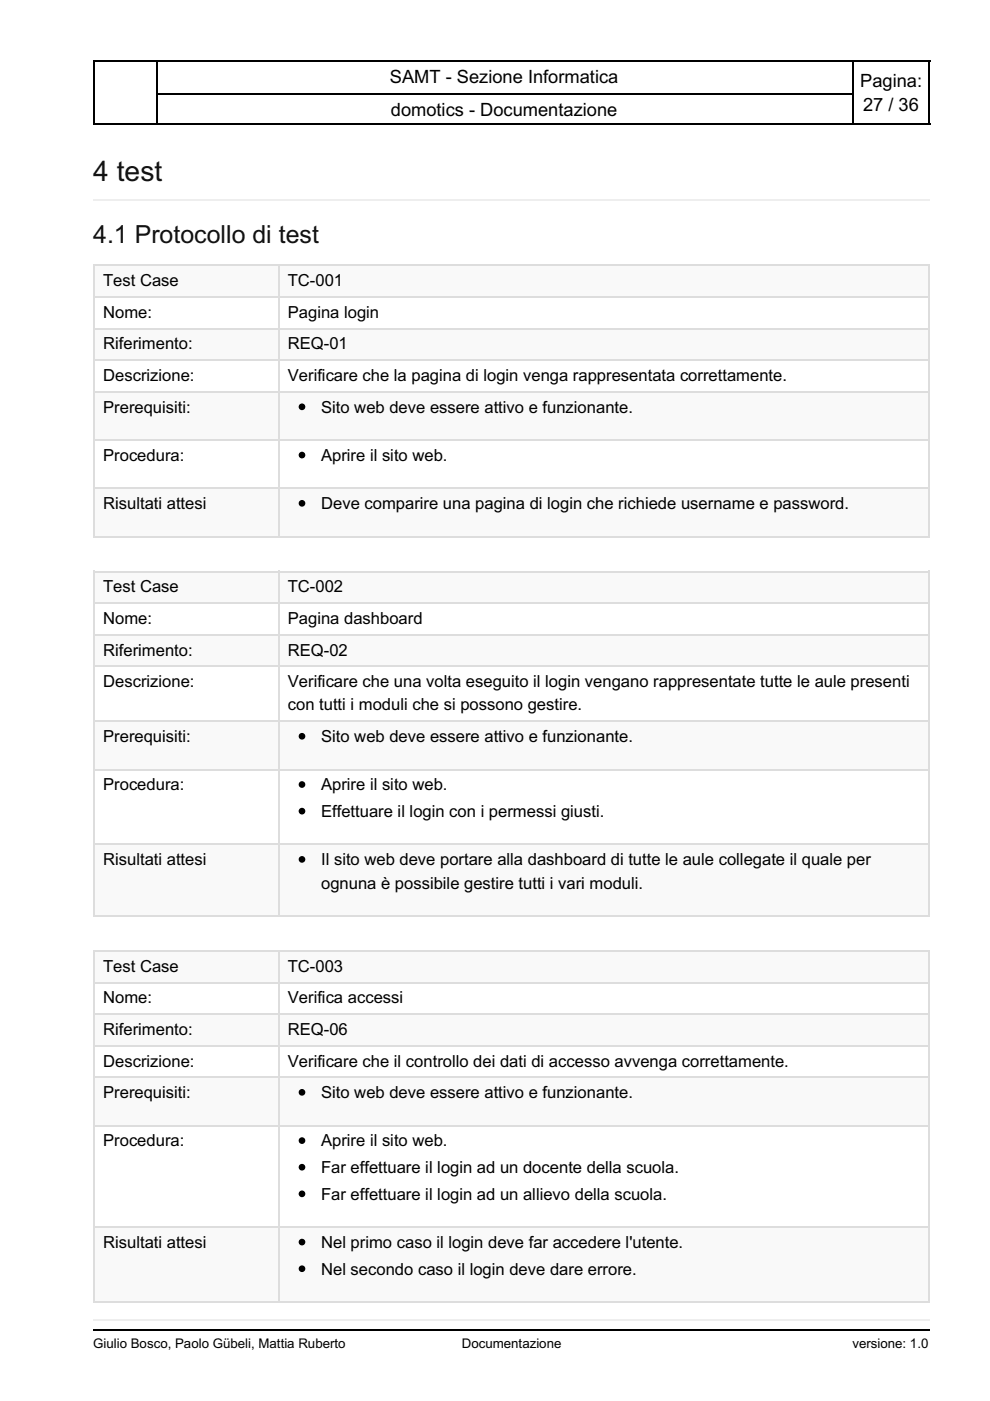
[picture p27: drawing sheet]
<svg xmlns="http://www.w3.org/2000/svg" width="210mm" height="297mm" viewBox="0 0 210 297" stroke-linecap="round" stroke-linejoin="round" font-family="sans-serif">
<defs><g id="words">
<text font-size="6" fill="#111" x="19.8" y="38.5">4 test</text>
<text font-size="5.3" fill="#111" x="19.8" y="51.5">4.1 Protocollo di test</text>
<g font-size="3.9">
<text x="82.7" y="17.6">SAMT - Sezione Informatica</text>
<text x="182.4" y="18.3">Pagina:</text>
<text x="183" y="23.6">27 / 36</text>
<text x="82.9" y="24.7">domotics - Documentazione</text>
</g>
<g font-size="3.5">
<text x="21.9" y="60.7">Test Case</text>
<text x="61" y="60.7">TC-001</text>
<text x="21.9" y="67.4">Nome:</text>
<text x="61" y="67.4">Pagina login</text>
<text x="21.9" y="74.1">Riferimento:</text>
<text x="61" y="74.1">REQ-01</text>
<text x="21.9" y="80.8">Descrizione:</text>
<text x="61" y="80.8">Verificare che la pagina di login venga rappresentata correttamente.</text>
<text x="21.9" y="87.5">Prerequisiti:</text>
<text x="68.1" y="87.5">Sito web deve essere attivo e funzionante.</text>
<text x="21.9" y="97.7">Procedura:</text>
<text x="68.1" y="97.7">Aprire il sito web.</text>
<text x="21.9" y="107.9">Risultati attesi</text>
<text x="68.1" y="107.9">Deve comparire una pagina di login che richiede username e password.</text>
<text x="21.9" y="125.6">Test Case</text>
<text x="61" y="125.6">TC-002</text>
<text x="21.9" y="132.3">Nome:</text>
<text x="61" y="132.3">Pagina dashboard</text>
<text x="21.9" y="139">Riferimento:</text>
<text x="61" y="139">REQ-02</text>
<text x="21.9" y="145.7">Descrizione:</text>
<text x="61" y="145.7">Verificare che una volta eseguito il login vengano rappresentate tutte le aule presenti</text>
<text x="61" y="150.6">con tutti i moduli che si possono gestire.</text>
<text x="21.9" y="157.3">Prerequisiti:</text>
<text x="68.1" y="157.3">Sito web deve essere attivo e funzionante.</text>
<text x="21.9" y="167.6">Procedura:</text>
<text x="68.1" y="167.6">Aprire il sito web.</text>
<text x="68.1" y="173.2">Effettuare il login con i permessi giusti.</text>
<text x="21.9" y="183.4">Risultati attesi</text>
<text x="68.1" y="183.4">Il sito web deve portare alla dashboard di tutte le aule collegate il quale per</text>
<text x="68.1" y="188.4">ognuna è possibile gestire tutti i vari moduli.</text>
<text x="21.9" y="206">Test Case</text>
<text x="61" y="206">TC-003</text>
<text x="21.9" y="212.7">Nome:</text>
<text x="61" y="212.7">Verifica accessi</text>
<text x="21.9" y="219.4">Riferimento:</text>
<text x="61" y="219.4">REQ-06</text>
<text x="21.9" y="226.1">Descrizione:</text>
<text x="61" y="226.1">Verificare che il controllo dei dati di accesso avvenga correttamente.</text>
<text x="21.9" y="232.8">Prerequisiti:</text>
<text x="68.1" y="232.8">Sito web deve essere attivo e funzionante.</text>
<text x="21.9" y="243.1">Procedura:</text>
<text x="68.1" y="243.1">Aprire il sito web.</text>
<text x="68.1" y="248.7">Far effettuare il login ad un docente della scuola.</text>
<text x="68.1" y="254.4">Far effettuare il login ad un allievo della scuola.</text>
<text x="21.9" y="264.6">Risultati attesi</text>
<text x="68.1" y="264.6">Nel primo caso il login deve far accedere l'utente.</text>
<text x="68.1" y="270.2">Nel secondo caso il login deve dare errore.</text>
</g>
<g font-size="2.8">
<text x="19.8" y="285.7">Giulio Bosco, Paolo Gübeli, Mattia Ruberto</text>
<text x="97.9" y="285.7">Documentazione</text>
<text x="180.7" y="285.7">versione: 1.0</text>
</g>
</g></defs>
<path d="M19.8 12.9h177.4M19.8 19.9h177.4M19.8 26.3h177.4" fill="none" stroke="#000" stroke-width=".35"/>
<path d="M19.8 12.7h13.7v13.8h-13.7z" fill="#fff"/>
<path d="M19.8 12.9h13.7M19.9 12.7v13.8M33.3 12.7v13.8M19.8 26.3h13.7" fill="none" stroke="#000" stroke-width=".35"/>
<path d="M180.6 12.7h16.6v13.8h-16.6z" fill="#fff"/>
<path d="M180.6 12.9h16.6M180.8 12.7v13.8M197 12.7v13.8M180.6 26.3h16.6" fill="none" stroke="#000" stroke-width=".35"/>
<g fill="#fff">
<path d="M9.9 276.9h190.1v10.3h-190.1z"/>
<path d="M16.2 279.8h181v4.5h-181z"/>
</g>
<path d="M19.8 279.9h177.4" fill="none" stroke="#eee" stroke-width=".35"/>
<path d="M19.8 282h177.4" fill="none" stroke="#000" stroke-width=".35"/>
<g fill="#fff">
<path d="M9.9 30h190.1v246.9h-190.1z"/>
<path d="M16.2 29.9h181v247.1h-181z"/>
</g>
<path d="M19.8 42.5h177.4" fill="none" stroke="#eee" stroke-width=".35"/>
<path d="M19.8 56.1h177.4v57.8h-177.4z" fill="#fff"/>
<g fill="#f9f9f9">
<path d="M19.8 56.1h39.1v6.7h-39.1z"/>
<path d="M58.9 56.1h137.9v6.7h-137.9z"/>
<path d="M19.8 69.5h39.1v6.7h-39.1z"/>
<path d="M58.9 69.5h137.9v6.7h-137.9z"/>
<path d="M19.8 82.9h39.1v10.2h-39.1z"/>
<path d="M58.9 82.9h137.9v10.2h-137.9z"/>
<path d="M19.8 103.4h39.1v10.2h-39.1z"/>
<path d="M58.9 103.4h137.9v10.2h-137.9z"/>
</g>
<path d="M19.8 56.3h177.4M19.9 56.1v57.8M59.1 56.1v57.8M197 56.1v57.8M19.8 76.4h177.4M19.8 69.7h177.4M19.8 63h177.4M19.8 93.3h177.4M19.8 83.1h177.4M19.8 103.5h177.4M19.8 113.8h177.4" fill="none" stroke="#ddd" stroke-width=".35"/>
<path d="M19.8 121h177.4v73.4h-177.4z" fill="#fff"/>
<g fill="#f9f9f9">
<path d="M19.8 121h39.1v6.7h-39.1z"/>
<path d="M58.9 121h137.9v6.7h-137.9z"/>
<path d="M19.8 134.4h39.1v6.7h-39.1z"/>
<path d="M58.9 134.4h137.9v6.7h-137.9z"/>
<path d="M19.8 152.8h39.1v10.2h-39.1z"/>
<path d="M58.9 152.8h137.9v10.2h-137.9z"/>
<path d="M19.8 178.9h39.1v15.1h-39.1z"/>
<path d="M58.9 178.9h137.9v15.1h-137.9z"/>
</g>
<path d="M19.8 134.6h177.4M19.8 127.9h177.4M19.8 121.2h177.4M19.9 121v73.4M59.1 121v73.4M197 121v73.4M19.8 152.9h177.4M19.8 141.3h177.4M19.8 179h177.4M19.8 163.2h177.4M19.8 194.2h177.4" fill="none" stroke="#ddd" stroke-width=".35"/>
<path d="M19.8 201.4h177.4v74.8h-177.4z" fill="#fff"/>
<g fill="#f9f9f9">
<path d="M19.8 201.4h39.1v6.7h-39.1z"/>
<path d="M58.9 201.4h137.9v6.7h-137.9z"/>
<path d="M19.8 214.8h39.1v6.7h-39.1z"/>
<path d="M58.9 214.8h137.9v6.7h-137.9z"/>
<path d="M19.8 228.2h39.1v10.3h-39.1z"/>
<path d="M58.9 228.2h137.9v10.3h-137.9z"/>
<path d="M19.8 260h39.1v15.9h-39.1z"/>
<path d="M58.9 260h137.9v15.9h-137.9z"/>
</g>
<path d="M19.8 215h177.4M19.8 208.3h177.4M19.8 201.6h177.4M19.9 201.4v74.8M59.1 201.4v74.8M197 201.4v74.8M19.8 238.7h177.4M19.8 228.4h177.4M19.8 221.7h177.4M19.8 260.2h177.4M19.8 276h177.4" fill="none" stroke="#ddd" stroke-width=".35"/>
<g fill="#000" stroke="#000" stroke-width=".35">
<circle cx="64" cy="96.5" r=".53"/>
<circle cx="64" cy="86.3" r=".53"/>
<circle cx="64" cy="106.7" r=".53"/>
<circle cx="64" cy="156.1" r=".53"/>
<circle cx="64" cy="172" r=".53"/>
<circle cx="64" cy="166.3" r=".53"/>
<circle cx="64" cy="182.2" r=".53"/>
<circle cx="64" cy="231.6" r=".53"/>
<circle cx="64" cy="241.8" r=".53"/>
<circle cx="64" cy="247.5" r=".53"/>
<circle cx="64" cy="253.1" r=".53"/>
<circle cx="64" cy="269" r=".53"/>
<circle cx="64" cy="263.3" r=".53"/>
</g>
<use href="#words"/>
</svg>
